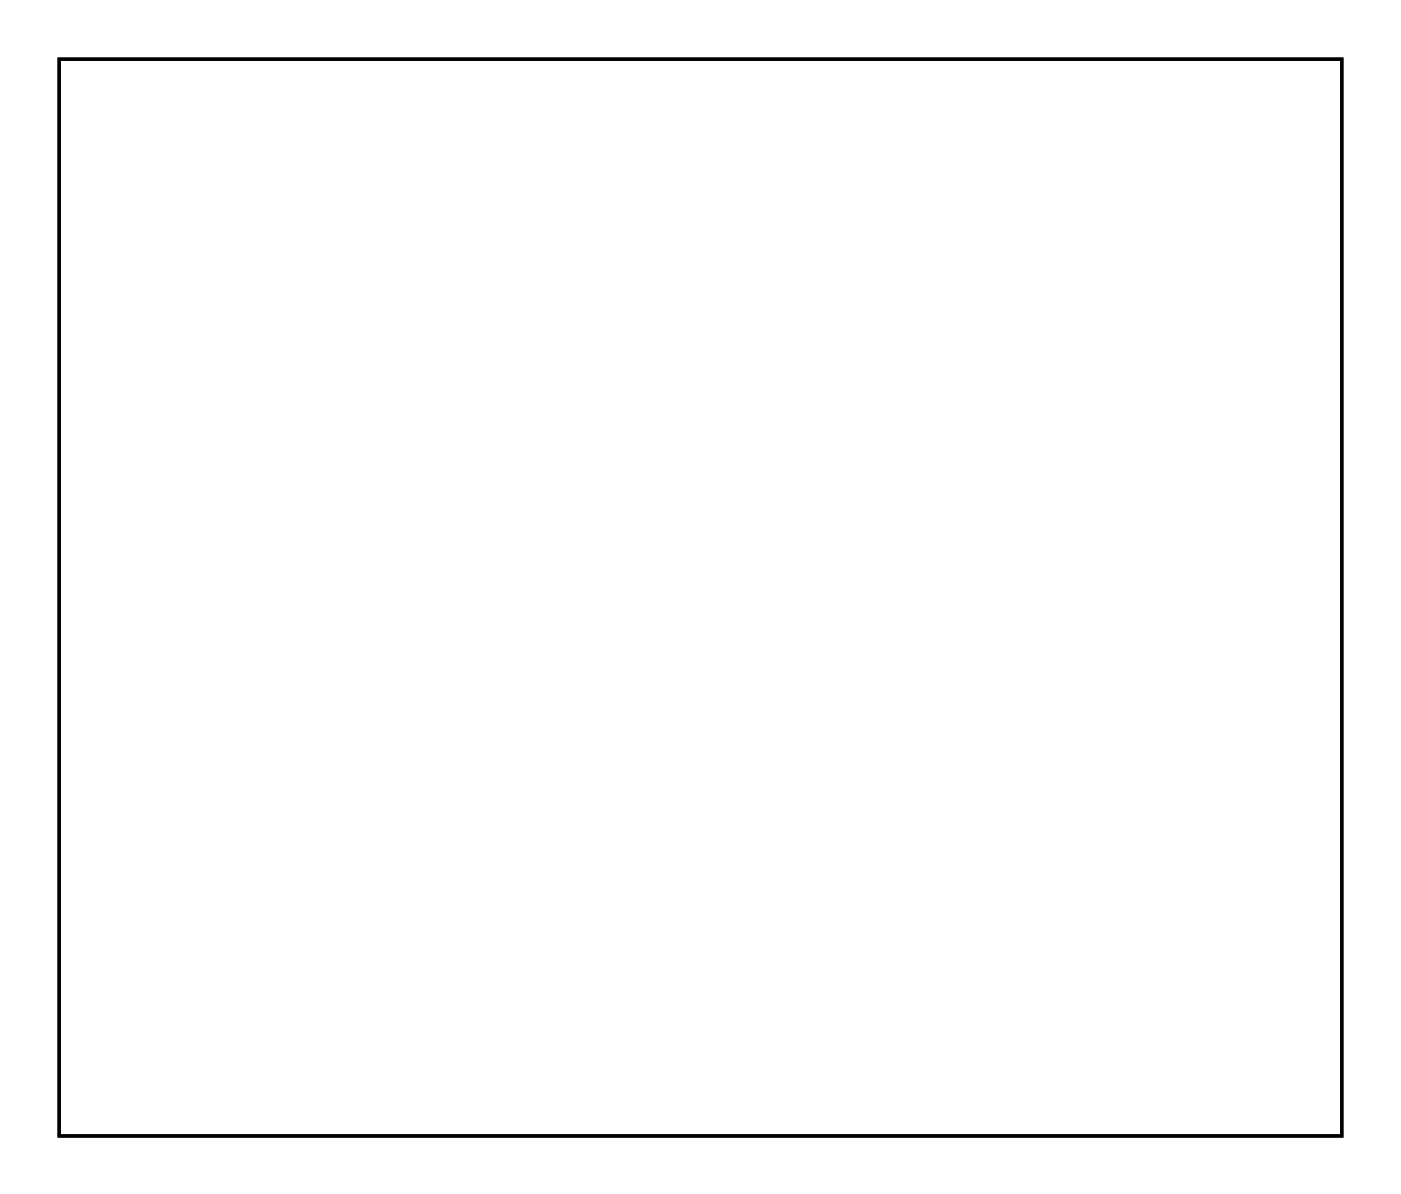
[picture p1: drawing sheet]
<svg xmlns="http://www.w3.org/2000/svg" width="86mm" height="73mm" viewBox="0 0 86 73" stroke-linecap="round" stroke-linejoin="round" font-family="sans-serif">
<path d="M3.6 3.6h78.8v66.2h-78.8z" fill="none" stroke="#000" stroke-width=".2"/>
<path d="M3.6 3.6h78.8v66.2h-78.8z" fill="none" stroke="#000" stroke-width=".06"/>
<path d="M58.8 54.1h1.4v1.4h-1.4z" fill="#fff"/>
<path d="M58.8 54.1h1.4v1.4h-1.4z" fill="none" stroke="#fff" stroke-width=".76" stroke-linecap="butt"/>
<circle cx="59.5" cy="54.8" r=".7" fill="#fff"/>
<circle cx="59.5" cy="54.8" r=".7" fill="none" stroke="#fff" stroke-width=".76" stroke-linecap="butt"/>
<circle cx="57" cy="54.8" r=".7" fill="#fff"/>
<circle cx="57" cy="54.8" r=".7" fill="none" stroke="#fff" stroke-width=".76" stroke-linecap="butt"/>
<circle cx="57" cy="47.1" r=".35" fill="#fff"/>
<circle cx="57" cy="47.1" r=".35" fill="none" stroke="#fff" stroke-width=".55"/>
<circle cx="59.5" cy="37" r=".35" fill="#fff"/>
<circle cx="59.5" cy="37" r=".35" fill="none" stroke="#fff" stroke-width=".55"/>
<circle cx="79.8" cy="64.9" r=".7" fill="#fff"/>
<circle cx="79.8" cy="64.9" r=".7" fill="none" stroke="#fff" stroke-width=".76" stroke-linecap="butt"/>
<circle cx="84.9" cy="64.9" r=".7" fill="#fff"/>
<circle cx="84.9" cy="64.9" r=".7" fill="none" stroke="#fff" stroke-width=".76" stroke-linecap="butt"/>
<circle cx="79.8" cy="47.1" r=".7" fill="#fff"/>
<circle cx="79.8" cy="47.1" r=".7" fill="none" stroke="#fff" stroke-width=".76" stroke-linecap="butt"/>
<circle cx="84.9" cy="47.1" r=".7" fill="#fff"/>
<circle cx="84.9" cy="47.1" r=".7" fill="none" stroke="#fff" stroke-width=".76" stroke-linecap="butt"/>
<circle cx="1.1" cy="11.6" r=".7" fill="#fff"/>
<circle cx="1.1" cy="11.6" r=".7" fill="none" stroke="#fff" stroke-width=".76" stroke-linecap="butt"/>
<circle cx="6.2" cy="11.6" r=".7" fill="#fff"/>
<circle cx="6.2" cy="11.6" r=".7" fill="none" stroke="#fff" stroke-width=".76" stroke-linecap="butt"/>
<circle cx="1.1" cy="24.3" r=".7" fill="#fff"/>
<circle cx="1.1" cy="24.3" r=".7" fill="none" stroke="#fff" stroke-width=".76" stroke-linecap="butt"/>
<circle cx="6.2" cy="24.3" r=".7" fill="#fff"/>
<circle cx="6.2" cy="24.3" r=".7" fill="none" stroke="#fff" stroke-width=".76" stroke-linecap="butt"/>
<circle cx="13.8" cy="62.4" r=".7" fill="#fff"/>
<circle cx="13.8" cy="62.4" r=".7" fill="none" stroke="#fff" stroke-width=".76" stroke-linecap="butt"/>
<circle cx="1.1" cy="62.4" r=".7" fill="#fff"/>
<circle cx="1.1" cy="62.4" r=".7" fill="none" stroke="#fff" stroke-width=".76" stroke-linecap="butt"/>
<circle cx="77.3" cy="34.4" r=".74" fill="#fff"/>
<circle cx="77.3" cy="34.4" r=".74" fill="none" stroke="#fff" stroke-width=".76" stroke-linecap="butt"/>
<circle cx="79.8" cy="34.4" r=".74" fill="#fff"/>
<circle cx="79.8" cy="34.4" r=".74" fill="none" stroke="#fff" stroke-width=".76" stroke-linecap="butt"/>
<circle cx="67.1" cy="47.1" r=".74" fill="#fff"/>
<circle cx="67.1" cy="47.1" r=".74" fill="none" stroke="#fff" stroke-width=".76" stroke-linecap="butt"/>
<circle cx="67.1" cy="44.6" r=".74" fill="#fff"/>
<circle cx="67.1" cy="44.6" r=".74" fill="none" stroke="#fff" stroke-width=".76" stroke-linecap="butt"/>
<path d="M79.1 46.4h1.5v1.5h-1.5z" fill="#fff"/>
<path d="M79.1 46.4h1.5v1.5h-1.5z" fill="none" stroke="#fff" stroke-width=".76" stroke-linecap="butt"/>
<circle cx="79.8" cy="47.1" r=".74" fill="#fff"/>
<circle cx="79.8" cy="47.1" r=".74" fill="none" stroke="#fff" stroke-width=".76" stroke-linecap="butt"/>
<path d="M79.1 64.2h1.5v1.5h-1.5z" fill="#fff"/>
<path d="M79.1 64.2h1.5v1.5h-1.5z" fill="none" stroke="#fff" stroke-width=".76" stroke-linecap="butt"/>
<circle cx="79.8" cy="64.9" r=".74" fill="#fff"/>
<circle cx="79.8" cy="64.9" r=".74" fill="none" stroke="#fff" stroke-width=".76" stroke-linecap="butt"/>
<path d="M13.1 56.6h1.4v1.4h-1.4z" fill="#fff"/>
<path d="M13.1 56.6h1.4v1.4h-1.4z" fill="none" stroke="#fff" stroke-width=".76" stroke-linecap="butt"/>
<circle cx="13.8" cy="57.3" r=".74" fill="#fff"/>
<circle cx="13.8" cy="57.3" r=".74" fill="none" stroke="#fff" stroke-width=".76" stroke-linecap="butt"/>
<path d="M13.1 61.7h1.4v1.4h-1.4z" fill="#fff"/>
<path d="M13.1 61.7h1.4v1.4h-1.4z" fill="none" stroke="#fff" stroke-width=".76" stroke-linecap="butt"/>
<circle cx="13.8" cy="62.4" r=".74" fill="#fff"/>
<circle cx="13.8" cy="62.4" r=".74" fill="none" stroke="#fff" stroke-width=".76" stroke-linecap="butt"/>
<circle cx="39.2" cy="62.5" r=".59" fill="#fff"/>
<circle cx="39.2" cy="62.5" r=".59" fill="none" stroke="#fff" stroke-width=".73" stroke-linecap="butt"/>
<circle cx="39.2" cy="67.5" r=".59" fill="#fff"/>
<circle cx="39.2" cy="67.5" r=".59" fill="none" stroke="#fff" stroke-width=".73" stroke-linecap="butt"/>
<path d="M5.4 23.6h1.5v1.4h-1.5z" fill="#fff"/>
<path d="M5.4 23.6h1.5v1.4h-1.5z" fill="none" stroke="#fff" stroke-width=".76" stroke-linecap="butt"/>
<circle cx="6.2" cy="24.3" r=".74" fill="#fff"/>
<circle cx="6.2" cy="24.3" r=".74" fill="none" stroke="#fff" stroke-width=".76" stroke-linecap="butt"/>
<path d="M79 59.1h1.6v1.6h-1.6z" fill="#fff"/>
<path d="M79 59.1h1.6v1.6h-1.6z" fill="none" stroke="#fff" stroke-width=".76" stroke-linecap="butt"/>
<circle cx="79.8" cy="59.8" r=".79" fill="#fff"/>
<circle cx="79.8" cy="59.8" r=".79" fill="none" stroke="#fff" stroke-width=".76" stroke-linecap="butt"/>
<circle cx="79.8" cy="52.3" r=".79" fill="#fff"/>
<circle cx="79.8" cy="52.3" r=".79" fill="none" stroke="#fff" stroke-width=".76" stroke-linecap="butt"/>
<circle cx="72.2" cy="37" r=".7" fill="#fff"/>
<circle cx="72.2" cy="37" r=".7" fill="none" stroke="#fff" stroke-width=".76" stroke-linecap="butt"/>
<circle cx="72.2" cy="26.8" r=".7" fill="#fff"/>
<circle cx="72.2" cy="26.8" r=".7" fill="none" stroke="#fff" stroke-width=".76" stroke-linecap="butt"/>
<circle cx="69.7" cy="59.8" r=".7" fill="#fff"/>
<circle cx="69.7" cy="59.8" r=".7" fill="none" stroke="#fff" stroke-width=".76" stroke-linecap="butt"/>
<circle cx="69.7" cy="49.7" r=".7" fill="#fff"/>
<circle cx="69.7" cy="49.7" r=".7" fill="none" stroke="#fff" stroke-width=".76" stroke-linecap="butt"/>
<circle cx="54.4" cy="49.7" r=".7" fill="#fff"/>
<circle cx="54.4" cy="49.7" r=".7" fill="none" stroke="#fff" stroke-width=".76" stroke-linecap="butt"/>
<circle cx="64.6" cy="49.7" r=".7" fill="#fff"/>
<circle cx="64.6" cy="49.7" r=".7" fill="none" stroke="#fff" stroke-width=".76" stroke-linecap="butt"/>
<circle cx="39.2" cy="54.8" r=".74" fill="#fff"/>
<circle cx="39.2" cy="54.8" r=".74" fill="none" stroke="#fff" stroke-width=".76" stroke-linecap="butt"/>
<circle cx="39.2" cy="52.2" r=".74" fill="#fff"/>
<circle cx="39.2" cy="52.2" r=".74" fill="none" stroke="#fff" stroke-width=".76" stroke-linecap="butt"/>
<circle cx="39.2" cy="49.7" r=".74" fill="#fff"/>
<circle cx="39.2" cy="49.7" r=".74" fill="none" stroke="#fff" stroke-width=".76" stroke-linecap="butt"/>
<circle cx="74.8" cy="47.1" r=".7" fill="#fff"/>
<circle cx="74.8" cy="47.1" r=".7" fill="none" stroke="#fff" stroke-width=".76" stroke-linecap="butt"/>
<circle cx="74.8" cy="49.7" r=".7" fill="#fff"/>
<circle cx="74.8" cy="49.7" r=".7" fill="none" stroke="#fff" stroke-width=".76" stroke-linecap="butt"/>
<circle cx="74.8" cy="52.2" r=".7" fill="#fff"/>
<circle cx="74.8" cy="52.2" r=".7" fill="none" stroke="#fff" stroke-width=".76" stroke-linecap="butt"/>
<circle cx="39.2" cy="37" r=".74" fill="#fff"/>
<circle cx="39.2" cy="37" r=".74" fill="none" stroke="#fff" stroke-width=".76" stroke-linecap="butt"/>
<circle cx="39.2" cy="39.5" r=".74" fill="#fff"/>
<circle cx="39.2" cy="39.5" r=".74" fill="none" stroke="#fff" stroke-width=".76" stroke-linecap="butt"/>
<circle cx="39.2" cy="42.1" r=".74" fill="#fff"/>
<circle cx="39.2" cy="42.1" r=".74" fill="none" stroke="#fff" stroke-width=".76" stroke-linecap="butt"/>
<circle cx="69.7" cy="31.9" r=".59" fill="#fff"/>
<circle cx="69.7" cy="31.9" r=".59" fill="none" stroke="#fff" stroke-width=".73" stroke-linecap="butt"/>
<circle cx="69.7" cy="34.4" r=".59" fill="#fff"/>
<circle cx="69.7" cy="34.4" r=".59" fill="none" stroke="#fff" stroke-width=".73" stroke-linecap="butt"/>
<circle cx="67.1" cy="31.9" r=".59" fill="#fff"/>
<circle cx="67.1" cy="31.9" r=".59" fill="none" stroke="#fff" stroke-width=".73" stroke-linecap="butt"/>
<circle cx="67.1" cy="34.4" r=".59" fill="#fff"/>
<circle cx="67.1" cy="34.4" r=".59" fill="none" stroke="#fff" stroke-width=".73" stroke-linecap="butt"/>
<circle cx="62.1" cy="29.4" r=".53" fill="#fff"/>
<circle cx="62.1" cy="29.4" r=".53" fill="none" stroke="#fff" stroke-width=".51"/>
<circle cx="62.1" cy="34.2" r=".53" fill="#fff"/>
<circle cx="62.1" cy="34.2" r=".53" fill="none" stroke="#fff" stroke-width=".51"/>
<path d="M79.1 23.6h1.5v1.4h-1.5z" fill="#fff"/>
<path d="M79.1 23.6h1.5v1.4h-1.5z" fill="none" stroke="#fff" stroke-width=".76" stroke-linecap="butt"/>
<circle cx="79.8" cy="24.3" r=".74" fill="#fff"/>
<circle cx="79.8" cy="24.3" r=".74" fill="none" stroke="#fff" stroke-width=".76" stroke-linecap="butt"/>
<circle cx="77.3" cy="24.3" r=".74" fill="#fff"/>
<circle cx="77.3" cy="24.3" r=".74" fill="none" stroke="#fff" stroke-width=".76" stroke-linecap="butt"/>
<circle cx="74.8" cy="24.3" r=".74" fill="#fff"/>
<circle cx="74.8" cy="24.3" r=".74" fill="none" stroke="#fff" stroke-width=".76" stroke-linecap="butt"/>
<circle cx="72.2" cy="24.3" r=".74" fill="#fff"/>
<circle cx="72.2" cy="24.3" r=".74" fill="none" stroke="#fff" stroke-width=".76" stroke-linecap="butt"/>
<circle cx="69.7" cy="24.3" r=".74" fill="#fff"/>
<circle cx="69.7" cy="24.3" r=".74" fill="none" stroke="#fff" stroke-width=".76" stroke-linecap="butt"/>
<circle cx="67.1" cy="24.3" r=".74" fill="#fff"/>
<circle cx="67.1" cy="24.3" r=".74" fill="none" stroke="#fff" stroke-width=".76" stroke-linecap="butt"/>
<circle cx="64.6" cy="24.3" r=".74" fill="#fff"/>
<circle cx="64.6" cy="24.3" r=".74" fill="none" stroke="#fff" stroke-width=".76" stroke-linecap="butt"/>
<circle cx="62.1" cy="24.3" r=".74" fill="#fff"/>
<circle cx="62.1" cy="24.3" r=".74" fill="none" stroke="#fff" stroke-width=".76" stroke-linecap="butt"/>
<circle cx="59.5" cy="24.3" r=".74" fill="#fff"/>
<circle cx="59.5" cy="24.3" r=".74" fill="none" stroke="#fff" stroke-width=".76" stroke-linecap="butt"/>
<circle cx="57" cy="24.3" r=".74" fill="#fff"/>
<circle cx="57" cy="24.3" r=".74" fill="none" stroke="#fff" stroke-width=".76" stroke-linecap="butt"/>
<path d="M79.1 8.3h1.5v1.5h-1.5z" fill="#fff"/>
<path d="M79.1 8.3h1.5v1.5h-1.5z" fill="none" stroke="#fff" stroke-width=".76" stroke-linecap="butt"/>
<circle cx="79.8" cy="9" r=".74" fill="#fff"/>
<circle cx="79.8" cy="9" r=".74" fill="none" stroke="#fff" stroke-width=".76" stroke-linecap="butt"/>
<circle cx="77.3" cy="9" r=".74" fill="#fff"/>
<circle cx="77.3" cy="9" r=".74" fill="none" stroke="#fff" stroke-width=".76" stroke-linecap="butt"/>
<circle cx="74.8" cy="9" r=".74" fill="#fff"/>
<circle cx="74.8" cy="9" r=".74" fill="none" stroke="#fff" stroke-width=".76" stroke-linecap="butt"/>
<circle cx="72.2" cy="9" r=".74" fill="#fff"/>
<circle cx="72.2" cy="9" r=".74" fill="none" stroke="#fff" stroke-width=".76" stroke-linecap="butt"/>
<circle cx="69.7" cy="9" r=".74" fill="#fff"/>
<circle cx="69.7" cy="9" r=".74" fill="none" stroke="#fff" stroke-width=".76" stroke-linecap="butt"/>
<circle cx="67.1" cy="9" r=".74" fill="#fff"/>
<circle cx="67.1" cy="9" r=".74" fill="none" stroke="#fff" stroke-width=".76" stroke-linecap="butt"/>
<circle cx="64.6" cy="9" r=".74" fill="#fff"/>
<circle cx="64.6" cy="9" r=".74" fill="none" stroke="#fff" stroke-width=".76" stroke-linecap="butt"/>
<circle cx="62.1" cy="9" r=".74" fill="#fff"/>
<circle cx="62.1" cy="9" r=".74" fill="none" stroke="#fff" stroke-width=".76" stroke-linecap="butt"/>
<circle cx="59.5" cy="9" r=".74" fill="#fff"/>
<circle cx="59.5" cy="9" r=".74" fill="none" stroke="#fff" stroke-width=".76" stroke-linecap="butt"/>
<circle cx="57" cy="9" r=".74" fill="#fff"/>
<circle cx="57" cy="9" r=".74" fill="none" stroke="#fff" stroke-width=".76" stroke-linecap="butt"/>
<path d="M51.2 51.5h1.4v1.4h-1.4z" fill="#fff"/>
<path d="M51.2 51.5h1.4v1.4h-1.4z" fill="none" stroke="#fff" stroke-width=".76" stroke-linecap="butt"/>
<circle cx="51.9" cy="52.2" r=".7" fill="#fff"/>
<circle cx="51.9" cy="52.2" r=".7" fill="none" stroke="#fff" stroke-width=".76" stroke-linecap="butt"/>
<circle cx="44.3" cy="52.2" r=".7" fill="#fff"/>
<circle cx="44.3" cy="52.2" r=".7" fill="none" stroke="#fff" stroke-width=".76" stroke-linecap="butt"/>
<circle cx="51.9" cy="49.7" r=".7" fill="#fff"/>
<circle cx="51.9" cy="49.7" r=".7" fill="none" stroke="#fff" stroke-width=".76" stroke-linecap="butt"/>
<circle cx="44.3" cy="49.7" r=".7" fill="#fff"/>
<circle cx="44.3" cy="49.7" r=".7" fill="none" stroke="#fff" stroke-width=".76" stroke-linecap="butt"/>
<circle cx="51.9" cy="47.1" r=".7" fill="#fff"/>
<circle cx="51.9" cy="47.1" r=".7" fill="none" stroke="#fff" stroke-width=".76" stroke-linecap="butt"/>
<circle cx="44.3" cy="47.1" r=".7" fill="#fff"/>
<circle cx="44.3" cy="47.1" r=".7" fill="none" stroke="#fff" stroke-width=".76" stroke-linecap="butt"/>
<circle cx="51.9" cy="44.6" r=".7" fill="#fff"/>
<circle cx="51.9" cy="44.6" r=".7" fill="none" stroke="#fff" stroke-width=".76" stroke-linecap="butt"/>
<circle cx="44.3" cy="44.6" r=".7" fill="#fff"/>
<circle cx="44.3" cy="44.6" r=".7" fill="none" stroke="#fff" stroke-width=".76" stroke-linecap="butt"/>
<circle cx="51.9" cy="42.1" r=".7" fill="#fff"/>
<circle cx="51.9" cy="42.1" r=".7" fill="none" stroke="#fff" stroke-width=".76" stroke-linecap="butt"/>
<circle cx="44.3" cy="42.1" r=".7" fill="#fff"/>
<circle cx="44.3" cy="42.1" r=".7" fill="none" stroke="#fff" stroke-width=".76" stroke-linecap="butt"/>
<circle cx="51.9" cy="39.5" r=".7" fill="#fff"/>
<circle cx="51.9" cy="39.5" r=".7" fill="none" stroke="#fff" stroke-width=".76" stroke-linecap="butt"/>
<circle cx="44.3" cy="39.5" r=".7" fill="#fff"/>
<circle cx="44.3" cy="39.5" r=".7" fill="none" stroke="#fff" stroke-width=".76" stroke-linecap="butt"/>
<circle cx="51.9" cy="37" r=".7" fill="#fff"/>
<circle cx="51.9" cy="37" r=".7" fill="none" stroke="#fff" stroke-width=".76" stroke-linecap="butt"/>
<circle cx="44.3" cy="37" r=".7" fill="#fff"/>
<circle cx="44.3" cy="37" r=".7" fill="none" stroke="#fff" stroke-width=".76" stroke-linecap="butt"/>
<circle cx="51.9" cy="34.4" r=".7" fill="#fff"/>
<circle cx="51.9" cy="34.4" r=".7" fill="none" stroke="#fff" stroke-width=".76" stroke-linecap="butt"/>
<circle cx="44.3" cy="34.4" r=".7" fill="#fff"/>
<circle cx="44.3" cy="34.4" r=".7" fill="none" stroke="#fff" stroke-width=".76" stroke-linecap="butt"/>
<circle cx="51.9" cy="31.9" r=".7" fill="#fff"/>
<circle cx="51.9" cy="31.9" r=".7" fill="none" stroke="#fff" stroke-width=".76" stroke-linecap="butt"/>
<circle cx="44.3" cy="31.9" r=".7" fill="#fff"/>
<circle cx="44.3" cy="31.9" r=".7" fill="none" stroke="#fff" stroke-width=".76" stroke-linecap="butt"/>
<circle cx="51.9" cy="29.4" r=".7" fill="#fff"/>
<circle cx="51.9" cy="29.4" r=".7" fill="none" stroke="#fff" stroke-width=".76" stroke-linecap="butt"/>
<circle cx="44.3" cy="29.4" r=".7" fill="#fff"/>
<circle cx="44.3" cy="29.4" r=".7" fill="none" stroke="#fff" stroke-width=".76" stroke-linecap="butt"/>
<circle cx="51.9" cy="26.8" r=".7" fill="#fff"/>
<circle cx="51.9" cy="26.8" r=".7" fill="none" stroke="#fff" stroke-width=".76" stroke-linecap="butt"/>
<circle cx="44.3" cy="26.8" r=".7" fill="#fff"/>
<circle cx="44.3" cy="26.8" r=".7" fill="none" stroke="#fff" stroke-width=".76" stroke-linecap="butt"/>
<circle cx="51.9" cy="24.3" r=".7" fill="#fff"/>
<circle cx="51.9" cy="24.3" r=".7" fill="none" stroke="#fff" stroke-width=".76" stroke-linecap="butt"/>
<circle cx="44.3" cy="24.3" r=".7" fill="#fff"/>
<circle cx="44.3" cy="24.3" r=".7" fill="none" stroke="#fff" stroke-width=".76" stroke-linecap="butt"/>
<circle cx="51.9" cy="21.7" r=".7" fill="#fff"/>
<circle cx="51.9" cy="21.7" r=".7" fill="none" stroke="#fff" stroke-width=".76" stroke-linecap="butt"/>
<circle cx="44.3" cy="21.7" r=".7" fill="#fff"/>
<circle cx="44.3" cy="21.7" r=".7" fill="none" stroke="#fff" stroke-width=".76" stroke-linecap="butt"/>
<circle cx="51.9" cy="19.2" r=".7" fill="#fff"/>
<circle cx="51.9" cy="19.2" r=".7" fill="none" stroke="#fff" stroke-width=".76" stroke-linecap="butt"/>
<circle cx="44.3" cy="19.2" r=".7" fill="#fff"/>
<circle cx="44.3" cy="19.2" r=".7" fill="none" stroke="#fff" stroke-width=".76" stroke-linecap="butt"/>
<circle cx="54.4" cy="52.2" r=".7" fill="#fff"/>
<circle cx="54.4" cy="52.2" r=".7" fill="none" stroke="#fff" stroke-width=".76" stroke-linecap="butt"/>
<circle cx="54.4" cy="62.4" r=".7" fill="#fff"/>
<circle cx="54.4" cy="62.4" r=".7" fill="none" stroke="#fff" stroke-width=".76" stroke-linecap="butt"/>
<path d="M43.5 66.7h1.6v1.6h-1.6z" fill="#fff"/>
<path d="M43.5 66.7h1.6v1.6h-1.6z" fill="none" stroke="#fff" stroke-width=".76" stroke-linecap="butt"/>
<circle cx="44.3" cy="67.5" r=".79" fill="#fff"/>
<circle cx="44.3" cy="67.5" r=".79" fill="none" stroke="#fff" stroke-width=".76" stroke-linecap="butt"/>
<circle cx="44.3" cy="64.9" r=".79" fill="#fff"/>
<circle cx="44.3" cy="64.9" r=".79" fill="none" stroke="#fff" stroke-width=".76" stroke-linecap="butt"/>
<circle cx="44.3" cy="62.4" r=".79" fill="#fff"/>
<circle cx="44.3" cy="62.4" r=".79" fill="none" stroke="#fff" stroke-width=".76" stroke-linecap="butt"/>
<circle cx="59.5" cy="64.9" r=".7" fill="#fff"/>
<circle cx="59.5" cy="64.9" r=".7" fill="none" stroke="#fff" stroke-width=".76" stroke-linecap="butt"/>
<circle cx="69.7" cy="64.9" r=".7" fill="#fff"/>
<circle cx="69.7" cy="64.9" r=".7" fill="none" stroke="#fff" stroke-width=".76" stroke-linecap="butt"/>
<circle cx="69.7" cy="67.5" r=".7" fill="#fff"/>
<circle cx="69.7" cy="67.5" r=".7" fill="none" stroke="#fff" stroke-width=".76" stroke-linecap="butt"/>
<circle cx="59.5" cy="67.5" r=".7" fill="#fff"/>
<circle cx="59.5" cy="67.5" r=".7" fill="none" stroke="#fff" stroke-width=".76" stroke-linecap="butt"/>
<circle cx="74.8" cy="44.6" r=".7" fill="#fff"/>
<circle cx="74.8" cy="44.6" r=".7" fill="none" stroke="#fff" stroke-width=".76" stroke-linecap="butt"/>
<circle cx="74.8" cy="34.4" r=".7" fill="#fff"/>
<circle cx="74.8" cy="34.4" r=".7" fill="none" stroke="#fff" stroke-width=".76" stroke-linecap="butt"/>
<path d="M5.4 10.9h1.5v1.4h-1.5z" fill="#fff"/>
<path d="M5.4 10.9h1.5v1.4h-1.5z" fill="none" stroke="#fff" stroke-width=".76" stroke-linecap="butt"/>
<circle cx="6.2" cy="11.6" r=".74" fill="#fff"/>
<circle cx="6.2" cy="11.6" r=".74" fill="none" stroke="#fff" stroke-width=".76" stroke-linecap="butt"/>
<circle cx="49.4" cy="64.9" r=".59" fill="#fff"/>
<circle cx="49.4" cy="64.9" r=".59" fill="none" stroke="#fff" stroke-width=".73" stroke-linecap="butt"/>
<circle cx="49.4" cy="62.4" r=".59" fill="#fff"/>
<circle cx="49.4" cy="62.4" r=".59" fill="none" stroke="#fff" stroke-width=".73" stroke-linecap="butt"/>
<circle cx="44.3" cy="57.3" r=".74" fill="#fff"/>
<circle cx="44.3" cy="57.3" r=".74" fill="none" stroke="#fff" stroke-width=".76" stroke-linecap="butt"/>
<circle cx="46.8" cy="57.3" r=".74" fill="#fff"/>
<circle cx="46.8" cy="57.3" r=".74" fill="none" stroke="#fff" stroke-width=".76" stroke-linecap="butt"/>
<circle cx="49.4" cy="57.3" r=".74" fill="#fff"/>
<circle cx="49.4" cy="57.3" r=".74" fill="none" stroke="#fff" stroke-width=".76" stroke-linecap="butt"/>
</svg>
